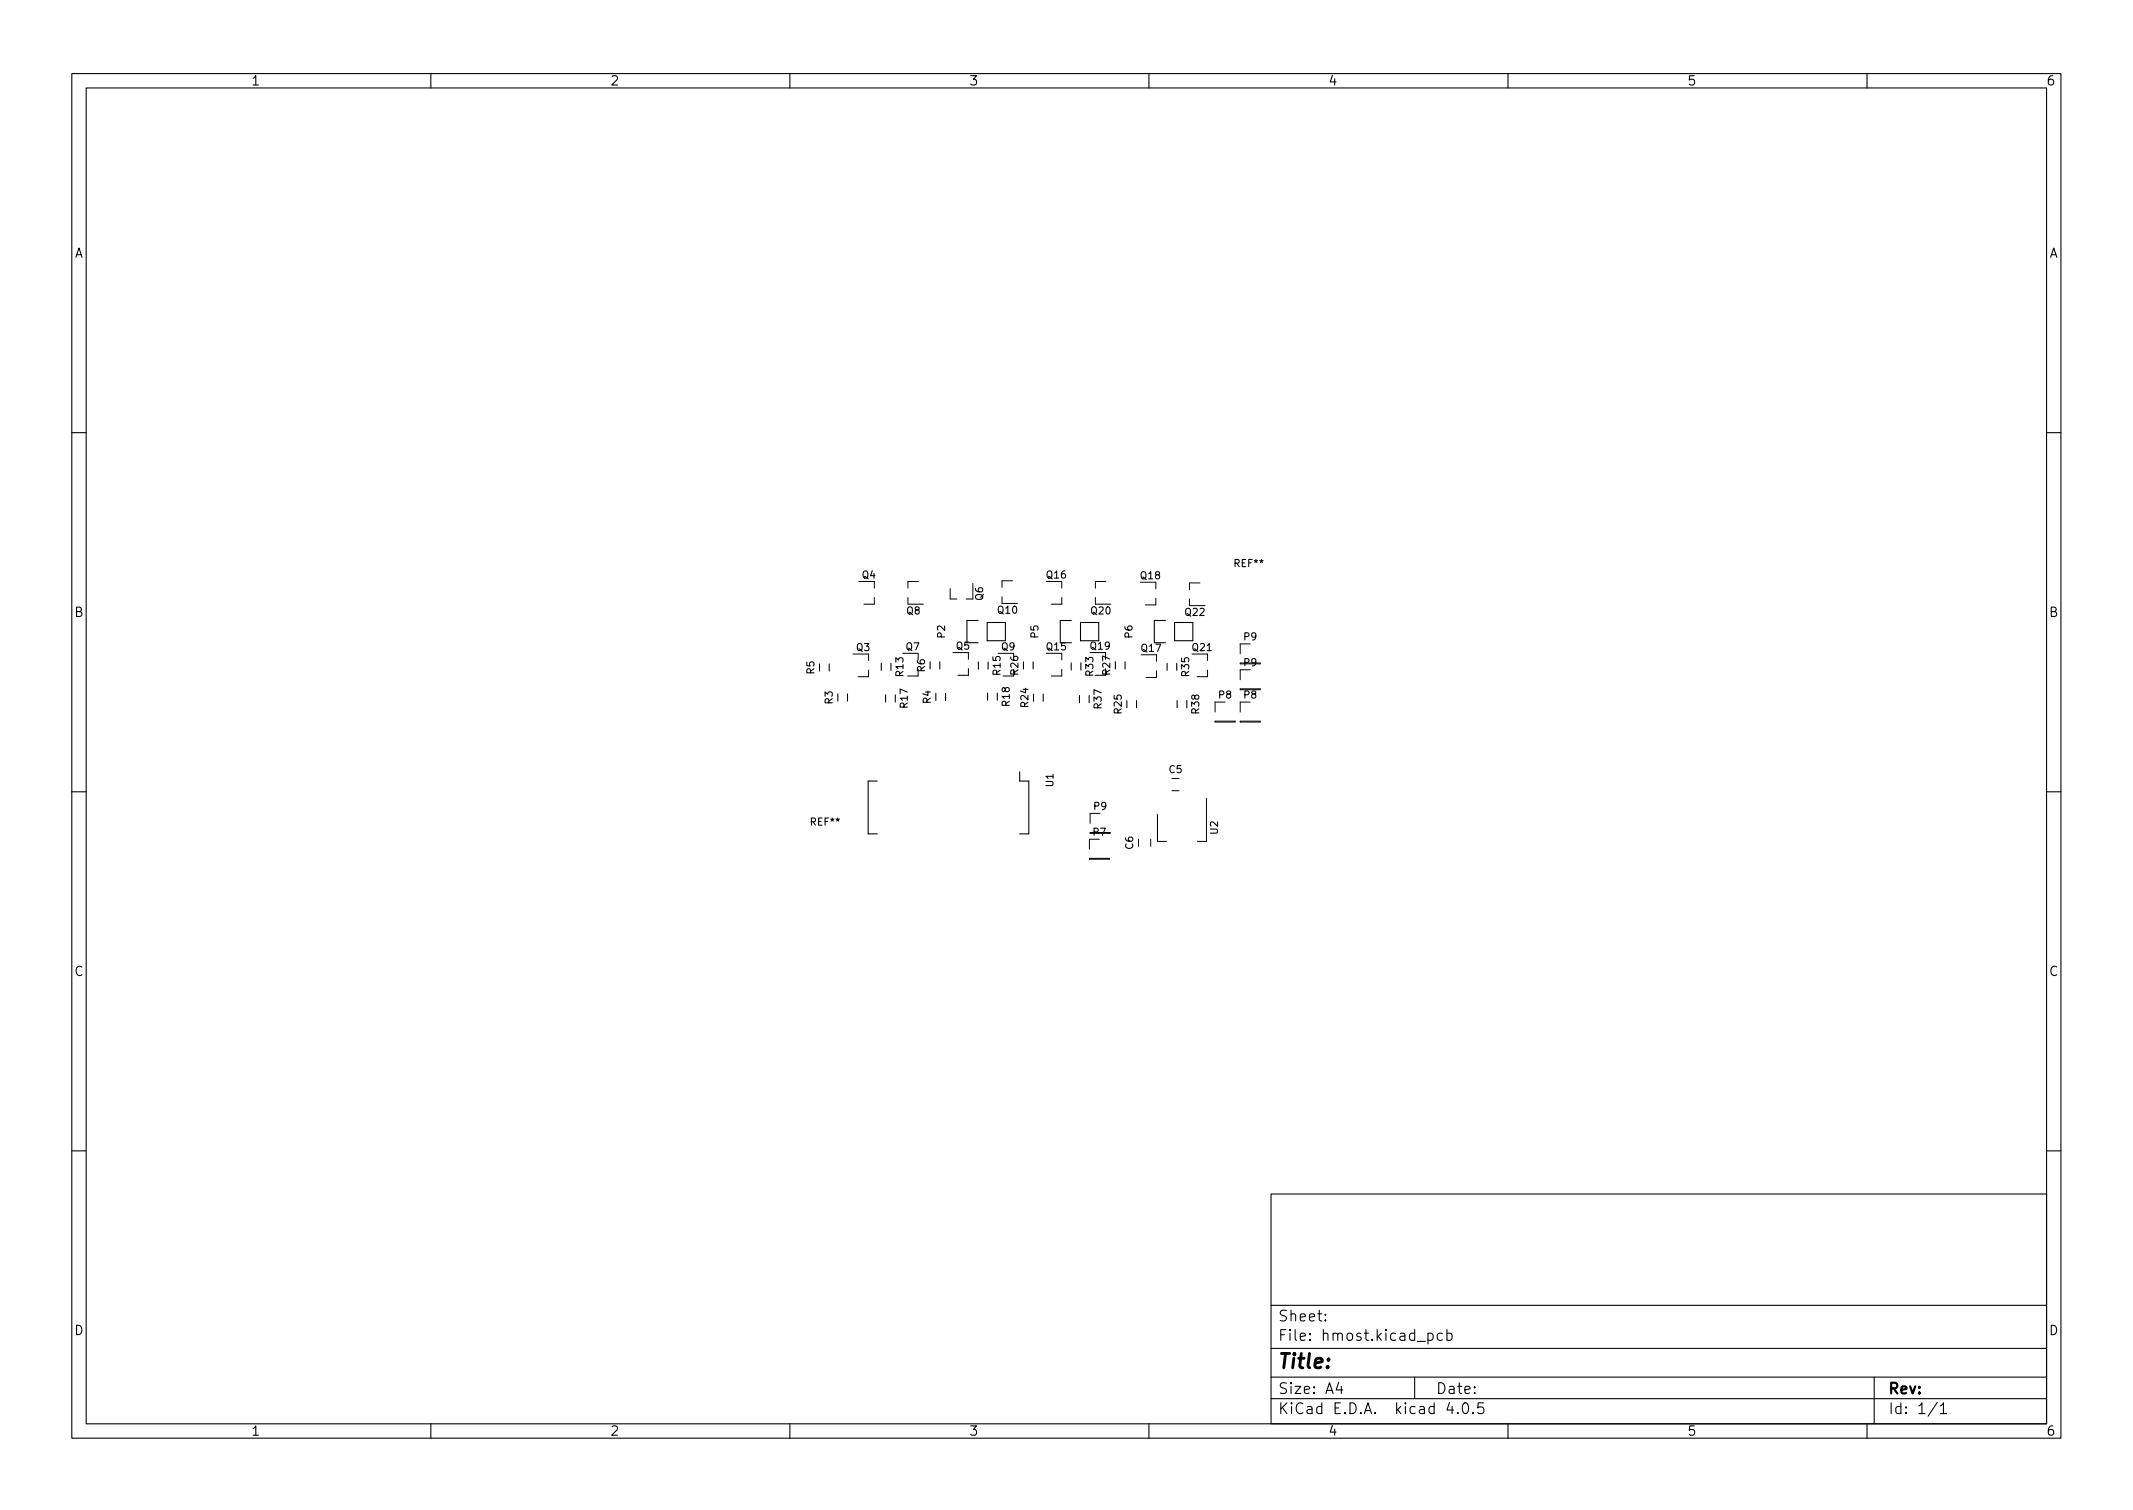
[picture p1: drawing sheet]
<svg xmlns="http://www.w3.org/2000/svg" width="297mm" height="210mm" viewBox="0 0 297 210" stroke-linecap="round" stroke-linejoin="round" font-family="sans-serif">
<defs><g id="words">
<text font-size="2.8" x="178" y="190.6">Title:</text>
<g font-size="2.1">
<text x="178" y="184">Sheet:</text>
<text x="178" y="186.7">File: hmost.kicad_pcb</text>
<text x="178" y="196.9">KiCad E.D.A. kicad 4.0.5</text>
<text x="178" y="194.1">Size: A4</text>
<text x="200" y="194.1">Date:</text>
<text x="263" y="194.1">Rev:</text>
<text x="263" y="196.9">Id: 1/1</text>
</g>
<g font-size="1.8">
<text x="35" y="11.9">1</text>
<text x="85" y="11.9">2</text>
<text x="135" y="11.9">3</text>
<text x="185" y="11.9">4</text>
<text x="235" y="11.9">5</text>
<text x="285" y="11.9">6</text>
<text x="10.3" y="35.9">A</text>
<text x="285.3" y="35.9">A</text>
<text x="10.3" y="85.9">B</text>
<text x="285.3" y="85.9">B</text>
<text x="10.3" y="135.9">C</text>
<text x="285.3" y="135.9">C</text>
<text x="10.3" y="185.9">D</text>
<text x="285.3" y="185.9">D</text>
<text x="35" y="199.9">1</text>
<text x="85" y="199.9">2</text>
<text x="135" y="199.9">3</text>
<text x="185" y="199.9">4</text>
<text x="235" y="199.9">5</text>
<text x="285" y="199.9">6</text>
</g>
<g font-size="1.4">
<text x="120.1" y="80.5">Q4</text>
<text x="136.9" y="83.6" transform="rotate(-90 136.9 83.6)">Q6</text>
<text x="145.8" y="80.5">Q16</text>
<text x="158.9" y="80.6">Q18</text>
<text x="172" y="78.9">REF**</text>
<text x="126.3" y="85.5">Q8</text>
<text x="131.6" y="88.8" transform="rotate(-90 131.6 88.8)">P2</text>
<text x="139" y="85.4">Q10</text>
<text x="144.6" y="88.8" transform="rotate(-90 144.6 88.8)">P5</text>
<text x="152" y="85.5">Q20</text>
<text x="157.7" y="88.8" transform="rotate(-90 157.7 88.8)">P6</text>
<text x="165.1" y="85.7">Q22</text>
<text x="173.2" y="89.2">P9</text>
<text x="113.4" y="93.8" transform="rotate(-90 113.4 93.8)">R5</text>
<text x="119.3" y="90.6">Q3</text>
<text x="125.8" y="94.1" transform="rotate(-90 125.8 94.1)">R13</text>
<text x="126.2" y="90.5">Q7</text>
<text x="128.8" y="93.5" transform="rotate(-90 128.8 93.5)">R6</text>
<text x="133.2" y="90.4">Q5</text>
<text x="139.3" y="94" transform="rotate(-90 139.3 94)">R15</text>
<text x="139.5" y="90.5">Q9</text>
<text x="141.8" y="93.9" transform="rotate(-90 141.8 93.9)">R26</text>
<text x="145.8" y="90.5">Q15</text>
<text x="151.9" y="90.4">Q19</text>
<text x="152.2" y="94.1" transform="rotate(-90 152.2 94.1)">R33</text>
<text x="154.6" y="93.9" transform="rotate(-90 154.6 93.9)">R27</text>
<text x="159" y="90.7">Q17</text>
<text x="165.6" y="94.1" transform="rotate(-90 165.6 94.1)">R35</text>
<text x="166.1" y="90.6">Q21</text>
<text x="173.2" y="92.8">P9</text>
<text x="115.9" y="98" transform="rotate(-90 115.9 98)">R3</text>
<text x="126.4" y="98.5" transform="rotate(-90 126.4 98.5)">R17</text>
<text x="129.6" y="97.9" transform="rotate(-90 129.6 97.9)">R4</text>
<text x="140.6" y="98.3" transform="rotate(-90 140.6 98.3)">R18</text>
<text x="143.2" y="98.4" transform="rotate(-90 143.2 98.4)">R24</text>
<text x="153.4" y="98.6" transform="rotate(-90 153.4 98.6)">R37</text>
<text x="156.2" y="99.3" transform="rotate(-90 156.2 99.3)">R25</text>
<text x="167" y="99.3" transform="rotate(-90 167 99.3)">R38</text>
<text x="169.7" y="97.3">P8</text>
<text x="173.2" y="97.3">P8</text>
<text x="162.8" y="107.6">C5</text>
<text x="146.7" y="109.5" transform="rotate(-90 146.7 109.5)">U1</text>
<text x="152.3" y="112.8">P9</text>
<text x="113" y="114.9">REF**</text>
<text x="152.2" y="116.4">P7</text>
<text x="157.8" y="118.2" transform="rotate(-90 157.8 118.2)">C6</text>
<text x="169.6" y="116.1" transform="rotate(-90 169.6 116.1)">U2</text>
</g>
</g></defs>
<g fill="none" stroke="#000" stroke-width=".15">
<path d="M10 10.2h277v190.1h-277zM12 12.2h273v186.1h-273zM60 10.2v2M110 10.2v2M160 10.2v2M210 10.2v2M260 10.2v2M10 60.2h2M285 60.2h2M114.1 92.4v1M115.5 92.4v1M116.7 96.6v1"/>
<path d="M118 96.6v1M122.7 92.3v1M123.3 96.7v1M124.1 92.3v1M124.7 96.7v1M129.5 92.1v1M130.3 96.5v1M130.9 92.1v1M131.7 96.5v1M136.2 86.4h-1.6v3.1h1.6M136.2 92.2v1M137.5 86.7h2.5v2.5h-2.5z"/>
<path d="M137.5 96.5v1M137.6 92.2v1M138.9 96.5v1M142.5 92.1v1M143.9 92.1v1M143.9 96.6v1M145.3 96.6v1M149.2 92.3v1M149.2 86.4h-1.6v3.1h1.6M150.3 96.8v1M150.5 86.7h2.5v2.5h-2.5zM150.5 92.3v1"/>
<path d="M151.7 96.8v1M155.3 92.1v1M156.7 92.1v1M156.9 97.5v1M158.3 97.5v1M162.3 86.4h-1.6v3.1h1.6M162.5 92.3v1M163.6 86.7h2.5v2.5h-2.5zM163.9 92.3v1M163.9 97.5v1M165.3 97.5v1M10 110.2h2"/>
<path d="M122.2 108.8h-1.3v7.3h1.3M142 107.5v1.3h1.3v7.3h-1.3M285 110.2h2M10 160.2h2M177 166.3h108v32h-108zM285 160.2h2M60 198.3v2M110 198.3v2M160 198.3v2M177 194.8h108M177 191.8h108M177 187.8h108"/>
<path d="M177 181.8h108M184.6 183.8v.1h-.1l.1-.1v.1M184.6 183v.1h-.1l.1-.1v.1M186.4 192.5l-.3 1h.9M186.8 193v1M197 191.8v3M198.9 185.7l.4-.1 .3 .3v.4l-.2 .3h-.1h-.4M198.9 185.6v1.5M200.9 185.7l-.5-.1-.3 .3v.4l.2 .3h.1h.5M201.5 185.7l.4-.1 .3 .3v.4l-.1 .3h-.2h-.4M201.5 185.1v1.5M201.9 195.3l-.4 1h.9"/>
<path d="M203 196.7l.1 .1h-.1h-.1l.1-.1v.1M203.9 195.4a.36 .36 0 0 1 .5 .2 .77 .77 0 0 1-.4 1.2 1 1 0 0 1-.1-1.4zM205.1 196.7l.1 .1h-.1v-.1v.1M206.6 195.3h-.7l-.1 .7 .2-.1 .5 .1 .1 .2v.5l-.2 .1h-.4l-.2-.1M210 198.3v2M260 198.3v2M261 191.8v6.5M269.8 195.3l-1.3 1.9M270.2 195.8l.4-.5v1.5M270.2 196.8h.9"/>
</g>
<g fill="none" stroke="#000" stroke-width=".14">
<path d="M118.8 91.1h2.2v.9M119.6 81h2.2v.9M121 93.3v.9h-1.5M121.8 83.2v.9h-1.5M125.7 91h2.2v.9M126.4 83.2v.9h2.2M127.9 93.2v.9h-1.5M127.9 81h-1.5v.9M132.3 81.9v1.5h.9M132.7 90.9h2.2v.9M134.9 93.1v.9h-1.5M135.5 81.2v2.2h-1"/>
<path d="M139 91h2.2M139.5 83.1v.9M139.7 94.1h1.5M141 80.9h-1.5v.9M147.9 83.2v.9h-1.5M147.9 93.2v.9h-1.5M147.9 81v.9M147.9 91v.9M152.5 94h1.5M152.5 83.2v.9M154 90.9v.9M154 81h-1.5v.9"/>
<path d="M161 81.1v.9M161 83.3v.9h-1.5M161.1 91.2v.9M161.1 93.4v.9h-1.5M165.6 83.4v.9M167.1 81.2h-1.5v.9M168.2 93.3v.9h-1.5M168.2 91.1v.9M170.6 97.8h-1.4v1.3M172.7 92.3h2.8v.1h-2.8zM172.7 95.9h2.8v.1h-2.8zM174.1 89.7h-1.4v1.3"/>
<path d="M174.1 93.3h-1.4v1.3M174.1 97.8h-1.4v1.3M151.7 119.5h2.8v.1h-2.8zM151.8 115.9h2.8v.1h-2.8zM153.1 116.9h-1.4v1.3M153.2 113.3h-1.4v1.3M158.6 116.8v1M160.3 116.8v1M161.2 113.4v3.8h1.3M163.2 108.4h1M163.2 110.1h1M168 111.1v6.1h-1.3"/>
<path d="M169.2 100.4h2.8v.1h-2.8zM172.7 100.4h2.8v.1h-2.8z"/>
</g>
<use href="#words"/>
</svg>
